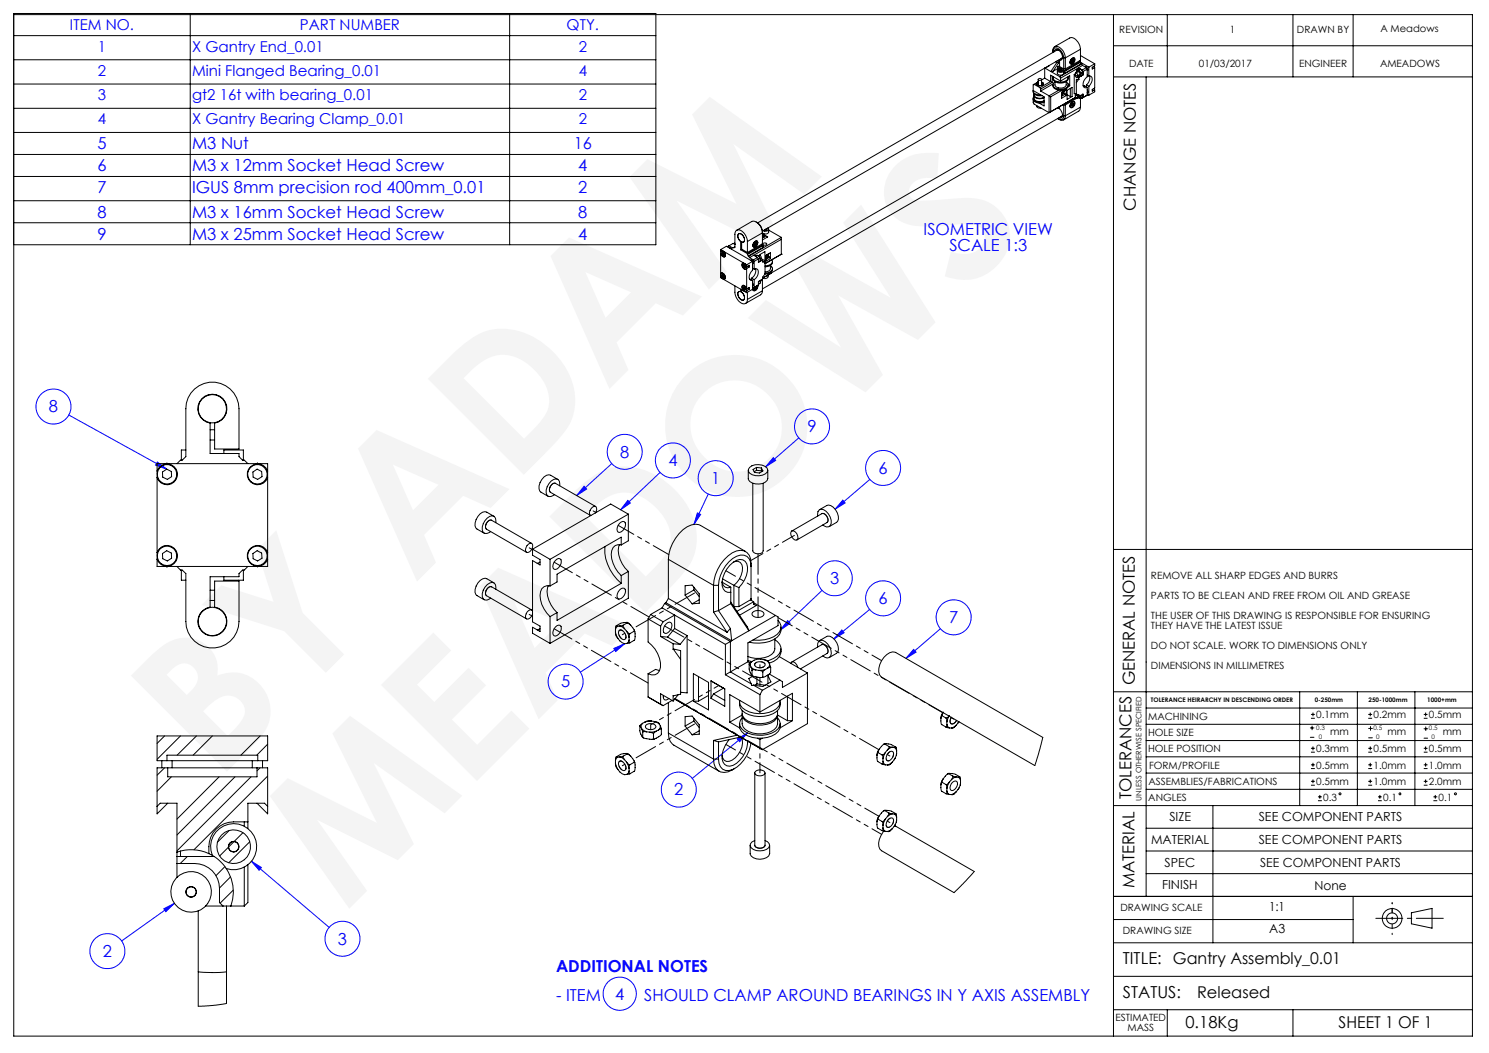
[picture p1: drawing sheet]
<svg xmlns="http://www.w3.org/2000/svg" width="420mm" height="297mm" viewBox="0 0 420 297" stroke-linecap="round" stroke-linejoin="round" font-family="sans-serif">
<defs><g id="words">
<g font-size="53.3" fill="#f4f4f4">
<text x="60.9" y="220.7" transform="rotate(-45 60.9 220.7)">BY ADAM</text>
<text x="97.5" y="257.3" transform="rotate(-45 97.5 257.3)">MEADOWS</text>
</g>
<g font-size="4.7" fill="#00f">
<text x="27.5" y="42.1">5</text>
<text x="54.2" y="42.1">M3 Nut</text>
<text x="161.8" y="42.1">16</text>
<text x="27.5" y="48.3">6</text>
<text x="54.2" y="48.3">M3 x 12mm Socket Head Screw</text>
<text x="163.1" y="48.3">4</text>
<text x="27.5" y="54.4">7</text>
<text x="54.2" y="54.4">IGUS 8mm precision rod 400mm_0.01</text>
<text x="163.1" y="54.4">2</text>
<text x="27.5" y="61.4">8</text>
<text x="54.2" y="61.4">M3 x 16mm Socket Head Screw</text>
<text x="163.1" y="61.4">8</text>
<text x="27.5" y="67.6">9</text>
<text x="54.2" y="67.6">M3 x 25mm Socket Head Screw</text>
<text x="163.1" y="67.6">4</text>
<text x="260.5" y="66.3">ISOMETRIC VIEW</text>
<text x="267.8" y="70.8">SCALE 1:3</text>
<text x="13.8" y="116.3">8</text>
<text x="227.8" y="121.9">9</text>
<text x="174.9" y="129.1">8</text>
<text x="188.5" y="131.5">4</text>
<text x="200.6" y="136.5">1</text>
<text x="247.8" y="133.6">6</text>
<text x="234.2" y="164.7">3</text>
<text x="247.8" y="170.4">6</text>
<text x="267.7" y="175.8">7</text>
<text x="158.3" y="193.9">5</text>
<text x="190.2" y="224.3">2</text>
<text x="29" y="269.9">2</text>
<text x="95.3" y="266.4">3</text>
<text x="156.9" y="274.2">ADDITIONAL NOTES</text>
<text x="156.9" y="282.3">- ITEM</text>
<text x="173.5" y="282.1">4</text>
<text x="181.7" y="282.3">SHOULD CLAMP AROUND BEARINGS IN Y AXIS ASSEMBLY</text>
</g>
<g font-size="4.7">
<text x="320.4" y="59.4" transform="rotate(-90 320.4 59.4)">CHANGE NOTES</text>
<text x="320.1" y="193.3" transform="rotate(-90 320.1 193.3)">GENERAL NOTES</text>
<text x="319.2" y="225.4" transform="rotate(-90 319.2 225.4)">TOLERANCES</text>
<text x="320" y="250.5" transform="rotate(-90 320 250.5)">MATERIAL</text>
<text x="316.7" y="271.8">TITLE: Gantry Assembly_0.01</text>
<text x="316.7" y="281.4">STATUS:</text>
<text x="334.4" y="290.1">0.18Kg</text>
</g>
<g font-size="4.6">
<text x="337.7" y="281.4">Released</text>
<text x="377.6" y="290.1">SHEET 1 OF 1</text>
</g>
<g font-size="4.2" fill="#00f">
<text x="19.7" y="8.4">ITEM NO.</text>
<text x="84.6" y="8.4">PART NUMBER</text>
<text x="159.8" y="8.4">QTY.</text>
<text x="27.6" y="14.6">1</text>
<text x="54.2" y="14.6">X Gantry End_0.01</text>
<text x="163.2" y="14.6">2</text>
<text x="27.6" y="21.4">2</text>
<text x="54.2" y="21.4">Mini Flanged Bearing_0.01</text>
<text x="163.2" y="21.4">4</text>
<text x="27.6" y="28.2">3</text>
<text x="54.2" y="28.2">gt2 16t with bearing_0.01</text>
<text x="163.2" y="28.2">2</text>
<text x="27.6" y="35.1">4</text>
<text x="54.2" y="35.1">X Gantry Bearing Clamp_0.01</text>
<text x="163.2" y="35.1">2</text>
</g>
<g font-size="3.5">
<text x="329.8" y="231.6">SIZE</text>
<text x="355.1" y="231.6">SEE COMPONENT PARTS</text>
<text x="324.7" y="237.9">MATERIAL</text>
<text x="355.1" y="237.9">SEE COMPONENT PARTS</text>
<text x="328.5" y="244.6">SPEC</text>
<text x="355.5" y="244.6">SEE COMPONENT PARTS</text>
<text x="327.8" y="250.8">FINISH</text>
<text x="370.8" y="251.1">None</text>
<text x="358" y="257.1">1:1</text>
<text x="358" y="263.2">A3</text>
</g>
<g font-size="2.8">
<text x="315.7" y="9.4">REVISION</text>
<text x="346.9" y="9.4">1</text>
<text x="365.8" y="9.4">DRAWN BY</text>
<text x="389.4" y="9.1">A Meadows</text>
<text x="318.5" y="18.8">DATE</text>
<text x="338.2" y="18.8">01/03/2017</text>
<text x="366.4" y="18.8">ENGINEER</text>
<text x="389.3" y="18.8">AMEADOWS</text>
<text x="324.7" y="163.4">REMOVE ALL SHARP EDGES AND BURRS</text>
<text x="324.7" y="169">PARTS TO BE CLEAN AND FREE FROM OIL AND GREASE</text>
<text x="324.7" y="174.6">THE USER OF THIS DRAWING IS RESPONSIBLE FOR ENSURING</text>
<text x="324.7" y="177.5">THEY HAVE THE LATEST ISSUE</text>
<text x="324.7" y="183.1">DO NOT SCALE. WORK TO DIMENSIONS ONLY</text>
<text x="324.7" y="188.8">DIMENSIONS IN MILLIMETRES</text>
<text x="323.9" y="203.1">MACHINING</text>
<text x="371.3" y="202.6">0.1mm</text>
<text x="387.4" y="202.6">0.2mm</text>
<text x="403.1" y="202.6">0.5mm</text>
<text x="323.8" y="207.6">HOLE SIZE</text>
<text x="375.2" y="207.4">mm</text>
<text x="391.3" y="207.4">mm</text>
<text x="407" y="207.4">mm</text>
<text x="323.8" y="212.1">HOLE POSITION</text>
<text x="371.3" y="212.1">0.3mm</text>
<text x="387.4" y="212.1">0.5mm</text>
<text x="403.1" y="212.1">0.5mm</text>
<text x="324" y="221.4">ASSEMBLIES/FABRICATIONS</text>
<text x="324.1" y="216.8">FORM/PROFILE</text>
<text x="371.3" y="216.8">0.5mm</text>
<text x="371.3" y="221.4">0.5mm</text>
<text x="387.4" y="216.8">1.0mm</text>
<text x="387.4" y="221.4">1.0mm</text>
<text x="403.1" y="216.8">1.0mm</text>
<text x="403.1" y="221.4">2.0mm</text>
<text x="323.9" y="225.8">ANGLES</text>
<text x="373.2" y="225.8">0.3</text>
<text x="390.2" y="225.8">0.1</text>
<text x="405.8" y="225.8">0.1</text>
<text x="316" y="257.1">DRAWING SCALE</text>
<text x="316.7" y="263.5">DRAWING SIZE</text>
<text x="314.7" y="288">ESTIMATED</text>
<text x="318" y="290.8">MASS</text>
</g>
<text font-size="2.1" x="322" y="225.9" transform="rotate(-90 322 225.9)">UNLESS OTHERWISE SPECIFIED</text>
<g font-size="1.8">
<text x="324.7" y="198.1">TOLERANCE HEIRARCHY IN DESCENDING ORDER</text>
<text x="370.9" y="198.1">0-250mm</text>
<text x="386.1" y="198.1">250-1000mm</text>
<text x="402.6" y="198.1">1000+mm</text>
<text x="371.3" y="205.9">0.3</text>
<text x="372" y="208.5">0</text>
<text x="387.4" y="205.9">0.5</text>
<text x="388.2" y="208.5">0</text>
<text x="403.1" y="205.9">0.5</text>
<text x="403.8" y="208.5">0</text>
</g>
</g></defs>
<g fill="none" stroke="#000" stroke-width=".28">
<path d="M3.8 16.9h181.2M3.8 10.1h181.2M3.9 4.1h411.4v288.1h-411.4l-.1-288.4h181.2v65.2h-181.2M53.7 3.8v65.2M143.8 3.8v65.2M314.1 4.1v288.1M314.1 12.9h101.2M329.2 4.1v17.6M364.7 4.1v17.6M381.7 4.1v17.6M3.8 23.7h181.2M3.8 30.5h181.2"/>
<path d="M3.8 37.4h181.2M314.1 21.7h101.2M323.3 21.7v231.1M3.8 43.6h181.2M3.8 49.8h181.2M3.8 56.6h181.2M3.8 62.8h181.2M314.1 155h101.2M314.1 195.1h101.2M323.3 199.7h92M366.6 195.1v32.1M382.9 195.1v32.1"/>
<path d="M399.1 195.1v32.1M323.3 218h92M323.3 213.5h92M323.3 208.9h92M323.3 204.3h92M369.6 205.3h1M369.6 208h1M369.8 202.6h1.1M369.8 201.5h1.1M369.8 212.2h1.1M369.8 211.1h1.1M369.8 216.8h1.1"/>
<path d="M369.8 215.7h1.1M370.1 204.8v1M370.3 201v1M370.3 210.5v1.1M370.3 215.2v1M370.3 219.8v1.1M385.9 202.6h1.1M385.9 201.5h1.1M385.9 212.2h1.1M385.9 211.1h1.1M385.9 216.8h1.1M385.9 215.7h1.1"/>
<path d="M386 205.5h1.1M386 208.1h1.1M386.5 201v1M386.5 210.5v1.1M386.5 215.2v1M386.5 219.8v1.1M386.6 204.9v1.1M401.6 202.6h1.1M401.6 201.5h1.1M401.6 212.2h1.1M401.6 211.1h1.1M401.6 216.8h1.1"/>
<path d="M401.6 215.7h1.1M401.7 205.6h1M401.7 208.2h1M402.1 201v1M402.1 210.5v1.1M402.1 215.2v1M402.1 219.8v1.1M402.2 205v1.1M314.1 227.2h101.2M323.3 222.6h92M323.3 233.6h92M342.1 227.2v38.7"/>
<path d="M369.8 221.5h1.1M369.8 220.4h1.1M371.8 225.8h1.1M371.8 224.8h1.1M372.3 224.2v1.1M385.9 221.5h1.1M385.9 220.4h1.1M388.7 225.8h1M388.7 224.8h1M389.2 224.2v1.1M401.6 221.5h1.1M401.6 220.4h1.1"/>
<path d="M404.3 225.8h1.1M404.3 224.8h1.1M404.8 224.2v1.1M314.1 252.8h101.2M314.1 259.4h67.6M323.3 240h92M323.3 246.4h92M381.7 252.8v13.1M398.1 257.5l5.8-1.3v5.6l-5.8-1.2zM314.1 265.9h101.2M314.1 275.4h101.2M314.1 284.8h101.2"/>
<path d="M329.2 284.8v7.4M364.7 284.8v7.4"/>
<circle cx="378" cy="223.9" r=".27"/>
<circle cx="394.9" cy="223.9" r=".28"/>
<circle cx="410.5" cy="223.9" r=".26"/>
<circle cx="392.7" cy="259" r="2.78"/>
<circle cx="392.7" cy="259" r="1.55"/>
</g>
<g fill="none" stroke="#00f" stroke-width=".28">
<path d="M19.4 117l27.6 15.3M44.4 130.3l2.6 2-3.1-1.1zM164.7 137.2l.8 .7-2.8 1.9zM172.5 130.8l-9.8 9M186.2 133.2l-11.2 10.6M199.8 139.3l-4 8.6M218.1 129.1l.7 .8-2.8 1.8zM225.3 123.5l-9.3 8.2M245.4 135.2l-9.9 8.4M177.1 141.1l.7 .8-2.8 1.9zM196.7 144.7l.9 .4-1.8 2.8zM237.7 141.1l.7 .7-2.9 1.8z"/>
<path d="M222.2 175l.7 .8-2.8 1.9zM231.9 166.5l-11.8 11.2M237.5 177.7l.6 .8-2.9 1.7zM245.3 171.9l-10.1 8.3M265.3 177.3l-9.7 8.4M173.1 182.9l3.1-1.3-2.5 2.2zM176.2 181.6l-12.5 8M257.7 183.2l.7 .7-2.8 1.8zM208 208.4l2.9-1.7-2.3 2.5zM210.9 206.7l-15.6 12.9M46.2 256.3l3-1.5-2.4 2.3zM49.2 254.8l-14.9 10.6"/>
<path d="M70.9 242.9l2.8 1.8-.6 .8zM70.9 242.9l22 18.7"/>
<circle cx="15.1" cy="114.7" r="4.9"/>
<circle cx="176.2" cy="127.4" r="4.9"/>
<circle cx="189.8" cy="129.9" r="4.9"/>
<circle cx="201.9" cy="134.9" r="4.9"/>
<circle cx="229" cy="120.3" r="4.9"/>
<circle cx="249.1" cy="132" r="4.9"/>
<circle cx="235.5" cy="163.1" r="4.9"/>
<circle cx="249.1" cy="168.8" r="4.9"/>
<circle cx="269" cy="174.1" r="4.9"/>
<circle cx="159.6" cy="192.2" r="4.9"/>
<circle cx="191.5" cy="222.7" r="4.9"/>
<circle cx="30.3" cy="268.3" r="4.9"/>
<circle cx="96.6" cy="264.8" r="4.9"/>
<circle cx="174.8" cy="280.3" r="4.7"/>
</g>
<path d="M392.7 259v-4.4M392.7 254.6v4.4M392.7 259v4.6" fill="none" stroke="#000" stroke-width=".28" stroke-dasharray="15.2 1.3 1.3 1.3" stroke-dashoffset="14.9"/>
<path d="M388.1 259h19" fill="none" stroke="#000" stroke-width=".28" stroke-dasharray="15.2 1.3 1.3 1.3" stroke-dashoffset="7.6"/>
<path d="M44.4 130.3l2.6 2-3.1-1.1zM70.9 242.9l2.8 1.8-.6 .8zM46.2 256.3l3-1.5-2.4 2.3zM164.7 137.2l.8 .7-2.8 1.9zM177.1 141.1l.7 .8-2.8 1.9zM218.1 129.1l.7 .8-2.8 1.8zM237.7 141.1l.7 .7-2.9 1.8zM196.7 144.7l.9 .4-1.8 2.8zM173.1 182.9l3.1-1.3-2.5 2.2zM237.5 177.7l.6 .8-2.9 1.7zM257.7 183.2l.7 .7-2.8 1.8zM222.2 175l.7 .8-2.8 1.9zM208 208.4l2.9-1.7-2.3 2.5z" fill="#00f"/>
<g fill="none" stroke="#000" stroke-width=".28">
<path d="M294.7 19.2v2.8M294.7 19.2h.1M294.8 19.2l1.6 1M295.8 18.6l-.1 .1M295.9 18.5l-1.1 .7M297 14.8a1.24 1.24 0 0 1 .5-1.6 1.24 1.24 0 0 1 1.6 .4l1 1.2 .4 1.5M297 14.6a.97 .97 0 0 1 .5-1.1 .97 .97 0 0 1 1.2 .3l.9 1.2 .4 1.3M297.3 14.6a.74 .74 0 0 1 .5-.7 .74 .74 0 0 1 .9 .3 2.07 2.07 0 0 1 .7 2.7l-.5 .1M297.5 13.2l4.2-2.5a2.25 2.25 0 0 1 2.7 1.7l.4 1.5M297.8 17.4l.3 .2M298.1 17.2v.4M298.1 17.6l-1.7 2.6"/>
<path d="M298.1 17.6l.5 .1M298.2 19.9v.8a1.06 1.06 0 0 0 1.9 0v-.8M298.2 14.1l-84.5 48.8M298.3 19.3l.3 .2M298.3 19.3l-1.3 .8M298.3 18.8v.5M298.3 18.8l1 .6M298.4 19.6l.9-.2 .7 .3a.91 .91 0 0 1-.8 .7 .91 .91 0 0 1-.9-.6zM298.6 17.7l-1.6 2.4M298.6 17v.7M298.6 14.1l-.7 .1M298.8 20h.1"/>
<path d="M298.8 19.7v.3M298.9 16.8v2l1.1 .6M298.9 18.5l-.6 .3M299.3 19.6l-.5 .1M299.3 19.6l.3 .2-.1 .3-.5 .1-.3-.2 .1-.3M299.3 19.9l-.5 .1M299.3 19.9l.2 .1M299.3 19.6v.3M299.5 16.4l-84.4 48.8M299.7 16l-.4 .6M300 16.3v3.1M300 16.3h.5"/>
<path d="M300 19.4h.5M300.1 19.8l.2 .1M300.3 19.9v.2M300.5 16.3v3.1M301.9 17.9l.1 .1M302.2 16.7l.7-.4a1.02 1.02 0 0 1 .1 1.2 1.02 1.02 0 0 1-1 .5l-.2-.7zM302.2 17.5h.1M302.3 16.5l.5-.2a.93 .93 0 0 1 .1 1.1 .93 .93 0 0 1-1 .5l-.1-.5zM302.5 17.1l-.3 .4M302.5 17.1l.3 .2M302.6 16.8l-.1 .3M302.8 17.3v-.4l-.3-.1-.3 .7"/>
<path d="M302.8 17.3l-.4 .3-.2-.1M302.8 16.3l.1 .1M303.7 19.8h.1l-.2 .3zM303.8 19.8h.2M304 19.8l.4 .3M304.2 19.2l-5 2.8M304.2 19.2v.3M304.2 19.2l.5 .3M304.3 19.8l.1 .3M304.3 19.8h-.3M304.4 17.2l.4 .1M304.7 19.5l.7 .8"/>
<path d="M304.7 19.5l-.6 .1M304.7 19.5l-.4 .3M304.8 17.6l2.3 1.3M304.8 15.7l4 2.3M304.8 17.6l-4.5 2.5M304.8 13.9l-4.3 2.4M304.8 13.9v3.1l-4.3 2.4M304.8 17.3v.3M304.8 17.6l.2 .4M304.8 17.3l-4.5 2.6M304.8 19.5l.5 .3M305 18l-4.5 2.6"/>
<path d="M305 18l.1 .1M305.1 18.1l-6.2 3.5M305.1 18.1l.2 .3M305.3 19.8l.2 .4M305.3 18.4l-1.1 .8M305.3 18.4l1.1 .7M306.1 18.9a.6 .6 0 0 1 .6 .3 .6 .6 0 0 1 0 .7M306.4 18.9h-.2M306.4 19.1l-1.1 .7M306.4 19.1l.3 .4M306.7 19.5v2.2a2.3 2.3 0 0 0-.9 2.9l.9 .1M306.7 19.5l-1.2 .7"/>
<path d="M306.9 19.7l-.2 .1M307.1 18.9v2.5M308.7 18.6l-.1 .6M308.8 18v.6l-.7 .4v.5l.7-.5v5.8l-.7 .4v.5l.7-.4v.6l-1.7 .9M308.8 18l-1.7 .9M291.4 25.5a1.64 1.64 0 0 0 2.2 1.3M291.4 25.7a1.58 1.58 0 0 0 2.2 1.3h.3M291.4 27.7a1.48 1.48 0 0 0 2 1.4l1.1-.2M291.4 28.1v.8l.3 .4 4.2 2.5M291.4 25.5l3.1 1.8v2.6l-1.4-.8M291.6 26.8a2.04 2.04 0 0 0 2.9 .6M291.6 26.9a1.49 1.49 0 0 0 .5 1.5 1.49 1.49 0 0 0 1.6 .2l.8-.2"/>
<path d="M291.6 27.2l-.1 .1a1.13 1.13 0 0 0 .3 1.2 1.13 1.13 0 0 0 1.1 .3l1.6-.2M291.6 26.5v.3M291.7 26.8a1.75 1.75 0 0 0 2.8 .8M291.7 23.8l-.3 .1v1.6M291.7 23.8l1.6 .9M292.4 29.8l.3 .5 1 .2M292.5 23.3l-.8 .5M292.6 23.2v.4M292.6 23.2l-.1 .1M292.7 23.2l.1-.1-.2 .1M292.8 23.5l-.4 .4M292.8 23.8v.2"/>
<path d="M292.8 24l.4 .2M292.8 22.4v1.6M292.9 22.3a.45 .45 0 0 1 .5-.2 .45 .45 0 0 1 .3 .4 .44 .44 0 0 1-.5 .2 .44 .44 0 0 1-.3-.4zM293.3 24.7l.2 .4M293.5 25.1v.6M293.5 25.7l2.4 1.3M293.8 23.8l-.1 .3M293.8 22.4v1.6M293.8 23.5l.3 .1M293.8 23.1l.6 .4-.3 .6-1 .1-.8-.4 .2-.5M294.1 23.6l.1 .2M294.1 23.6l.2 .1"/>
<path d="M294.7 22l1.6 1M294.7 22l-.9 .5M295.9 31.8l-78.3 45.2M295.9 27v4.8M295.9 27l.5 .3M296.3 23l-3 1.7M296.3 23l.5 .2M296.4 27.3v4.2l-.5 .3M296.4 20.2l2.5 1.4M296.8 23.2l-3.3 1.9M296.8 21.5v1.7M297 21.9a1.57 1.57 0 0 0 1.9 1.5 1.86 1.86 0 0 0 2.4-1.5"/>
<path d="M297 24a1.53 1.53 0 0 0 1.9 1.4 1.82 1.82 0 0 0 2.4-1.4M297 21.6a1.51 1.51 0 0 0 1.9 1.5 1.8 1.8 0 0 0 2.4-1.5M297 20.1l-.6 .1M297 23.7l-3.5 2M297.2 23.4l.4-.3v.9a1.86 1.86 0 0 0 3.1 0v-1a1.03 1.03 0 0 1 .6 1.2 1.03 1.03 0 0 1-.9 .8 2.57 2.57 0 0 1-3.4-1zM297.5 23v.1M298.3 30.4l.3 .1M298.4 30.4l.2 .1M298.6 30.2v.3M298.7 25.4l-2.8 1.6M298.9 30.1v.6a1.74 1.74 0 0 1 .4 2.6h-.6M298.9 30.3l-.3 .2"/>
<path d="M298.9 21.6l.3 .4M299.2 22.9l2.5-1.6v2.9M299.2 22v.9M299.2 22.9l-2.9-1.7v1.8M299.4 26.1l1.3-.8v1.6M299.4 26.1v1.6l1.3-.8M299.5 32.7l-84.4 48.8M299.6 26.5v.2M299.6 25.4l-3.2 1.9M299.7 26.5l-.3 .3M299.7 32.3l-.4 .6M299.8 25.9l.1 .1"/>
<path d="M299.9 26.4l-.5 .2M299.9 26v.4M299.9 29.5l.1 .1M299.9 25.8v.2M300 26.3l-.1 .1M300 26.3l.5 .3M300 32.7a.98 .98 0 0 1-.5 1 .98 .98 0 0 1-1.2-.3M300 29.6v3.1M300 32.7h.5M300 29.6h.5M300.1 20.3l.4 .3M300.2 25.7l-.2 .6"/>
<path d="M300.3 20.1l.2 .5M300.3 29.2h.2M300.5 32.7a1.11 1.11 0 0 1-.6 1.2 1.11 1.11 0 0 1-1.4-.4M300.5 29.1v.1M300.5 29.6v3.1M300.5 25.5l-1.1 .6M300.5 26.6l-1.1 .6M300.5 26.6l.2 .3M300.8 23v.1M301 25.5l1.4-.8v2.5l-1.4 .8zM301 26.7l.9 .5M301.3 23.7l.2 .1"/>
<path d="M301.5 23.8l-.2 .1M301.5 23.8l.2 .4M301.7 24.2l-.4 .3M301.9 30.2l.1 .1M301.9 27.2h.5M301.9 24.9v2.3M302.2 29l.7-.4a1.02 1.02 0 0 1 .1 1.2 1.02 1.02 0 0 1-1 .5l-.2-.7zM302.4 29.7h-.2M302.4 29.7l.2 .1M302.4 28.8l.5-.1a1.01 1.01 0 0 1 0 1.1 1.01 1.01 0 0 1-.9 .5l-.1-.7zM302.5 29.1l.1 .1M302.6 29.2l-.2 .5"/>
<path d="M302.6 29.2l.2 .1M302.8 28.6l.1 .1M302.8 29.3l-.1-.2-.5 .5 .1 .3 .3-.1M302.8 29.3l-.2 .5M303 21.1v5.4l.6-.1M303 21.1l.6 .8M303.3 20.9l-.3 .2M303.3 20.6a.43 .43 0 0 1 .6 .2 .43 .43 0 0 1-.2 .6l-.3-.2zM303.3 26.9a.45 .45 0 0 1 .6 .2 .45 .45 0 0 1-.2 .6l-.3-.4zM303.4 27.4l-7.5 4.4M303.5 27.5l-3 1.7M303.6 20.4v.1"/>
<path d="M303.6 26.7h.1M303.8 26.6l-.4 .2M303.8 27.7l-3.3 1.9M303.8 26.6l.5 .6M303.9 20.3a.54 .54 0 0 1 .6 .1 .54 .54 0 0 1 .1 .6M304.1 27.5l.6 .2M304.1 20.2l-.7 .4M304.1 21.3l.6 .2M304.3 22.3l-.7 .2v4.1l.7 .1M304.3 22.4l-.7 .9M304.3 22.4h.1M304.3 21.8v.6"/>
<path d="M304.3 26.7v.5M304.3 27.2l1.2-.7v1M304.3 26.7h.1M304.3 21.8l-.7 .1M304.4 21.4l-.8 .5M304.4 20.1l.3 .2M304.6 27.3l-.2 .1M304.6 21l-.2 .1M304.6 21l-.8 .4M304.6 27.3l-.8 .4M304.6 27.1v.2M304.7 20.3l.3 .2"/>
<path d="M304.7 20.3l.2 .6M304.8 30.2l-.4 1.1-4.4 2.5M304.8 27.7v2.5M304.8 30.2l-4.3 2.5M304.8 26.9l.1 .3M304.9 27.4l.1 .3M304.9 27.4l-.2 .3M304.9 21.1l.1 .3M304.9 21.1l-.2 .4M304.9 20.9v.2M304.9 27.2v.2M304.9 26.9v.3"/>
<path d="M305 27.7h-.3M305 20.5l-.1 .4M305 21.4l-.3 .1M305.1 27.6l.2 .1M305.4 20.3v.9M305.4 20.2v.2M305.4 20.3l-.4 .2M305.4 21.2l-.4 .2M305.4 21.2h.1M305.4 26.6v.7l-.4 .4M305.5 21.2l-1.2 .6M305.5 20.2v1"/>
<path d="M305.5 27.5l-.2 .2M305.5 24.1l.3 .2M305.6 24.4l.4-.2 .7 .5M306.5 24l.6 .3M306.5 24v.5M306.7 25.3l.2 .6-.2 .3M306.7 21.2l.4 .2M306.7 26.6l.4 .2M306.7 24.7v2.1M306.7 26.8l-1.2 .7M306.7 26.8l-1.4 .9M306.9 26l-.2 .1"/>
<path d="M307.1 21.4a.88 .88 0 0 1 .9 .4 .88 .88 0 0 1 0 1l-.9 1.5M307.1 24.3v2.5M307.3 21.4l-.1 1.4-.7 1.2M308.7 24.9l-.1 .5M203.3 77.3l.1-.2a1.02 1.02 0 0 1 1 .5 1.02 1.02 0 0 1-.1 1.2l-.7-.5-.3-.6M203.3 71a.92 .92 0 0 1 1 0 .92 .92 0 0 1 .3 1l-.2 .5h-.4l-.4-.4-.3-.6M203.3 70.4l7.3 4.3M203.3 70.4l1.6-.9 7.4 4.2M203.3 77.7v.6l7.3 4.2M203.3 70.4v.6M203.3 71.5v5.8M203.3 71.4v.1"/>
<path d="M203.3 77.7h.1M203.4 70.9a.9 .9 0 0 1 1 .4 .9 .9 0 0 1-.1 1.1l-.7-.4-.3-.6zM203.4 77.1a.92 .92 0 0 1 1 .5 .92 .92 0 0 1-.1 1.1l-.5-.2-.4-.5zM203.4 70.9l-.1 .1M203.4 77.2l-.1 .1M203.6 70.7l-.1 .1M203.6 77l-.1 .1M203.7 71.6l.3 .4M203.7 77.9l.3 .4M203.9 71.5l.3 .4M203.9 71.2v.3M203.9 77.5v.3"/>
<path d="M203.9 71.5l-.2 .1M203.9 77.8l.3 .3M203.9 77.8l-.2 .1M203.9 71.2l.4 .8h-.3M203.9 71.2l-.2 .1v.3M203.9 77.5h-.2v.4M203.9 77.5l.4 .7-.3 .1M204.2 71.9h.1M204.2 71.9l-.2 .1M204.2 78.1l-.2 .2M204.3 78.1h-.1M204.5 72.3l-.1 .1"/>
<path d="M204.5 78.6l-.1 .1M205.6 69.3l1.1 .7 .2-.2M205.6 69.3l-.2 .2v.2M205.7 69.9h.4l.3 .4M206 69.9l-.2 .1M207.2 68.9l.1 .1M207.3 68.6l-.4 .1M207.3 69.6l-.4 .2M207.3 68.9l-.5-.3-1.2 .7M207.8 64.9l4.3-2.4a2.91 2.91 0 0 1 3 3.2M208.2 66.1a1.25 1.25 0 0 1 1.8 1.2v.4a.64 .64 0 0 1-.5 .6 .64 .64 0 0 1-.7-.3l-.6-1zM208.5 65.9h-.1"/>
<path d="M208.9 68.1a1.38 1.38 0 0 1-.4-2.2 1.66 1.66 0 0 1 1.2 2.4h-.5M208.9 68.1h.1M208.9 68.1v2.3M208.9 70.4l1.9 1.1M209.2 70.3l1.6 .9M209.2 68.3v2M209.2 70.3l-.3 .1M209.2 68.3h.1M209.4 74.4a.92 .92 0 0 1 1 .4 .92 .92 0 0 1-.1 1.1l-.5-.2-.4-.5zM209.6 74.2l-.1 .1M209.7 75.1l.3 .4M209.9 68.2l-.2 .1"/>
<path d="M209.9 75l.3 .3M209.9 74.7v.3M209.9 75l-.2 .1M209.9 74.7l.4 .3v.4l-.3 .1M209.9 74.7h-.2v.4M210.2 75.3l-.2 .2M210.3 75.3h-.1M210.6 75.2l-.3-.6a.61 .61 0 0 0-.9-.3 .61 .61 0 0 0 0 1l.7 .6 .5-.2v5.8M210.6 75.2l.7-.4v.5l-.9 .6M210.6 74.7v.5M210.8 68.1a3.6 3.6 0 0 0-2.5-3.3 1.04 1.04 0 0 0-1 1.3v3.6l-.4 .1M210.8 68.1v3.1"/>
<path d="M210.8 71.5v.3M210.8 71.8l.3 .4M211.1 72.2l.1 .1M211.2 72.3l.2 .4M211.3 74.9l-.1 .5M211.4 78.7l.9 .4M211.4 72.7l1.1 .6M211.7 73.4a.58 .58 0 0 1 .7 .3 .58 .58 0 0 1-.1 .7M211.9 73.3l-.1 .1M212 78.5l.7 .4M212 78.5v.4M212.3 73.7v2.5a2 2 0 0 0-.6 2.9h.6"/>
<path d="M212.3 79.8l.2 .6-.2 .3M212.3 73.7l-1.7 1M212.3 79.1v2.5l-1.7 .9M212.3 75.6l.4 .3M212.4 69.5l.2 .1M212.5 74.2l-.2 .1M212.5 73.3l.2 .4M212.6 72l1.1 .6M212.7 68.3l.7-.4a1.07 1.07 0 0 1 .2 1.2 1.07 1.07 0 0 1-1.1 .6l-.1-.8zM212.7 75.9a.8 .8 0 0 1 1 .1 .8 .8 0 0 1 .2 .9l-.5 1.3-.7 .7M212.7 73.7v2.2M212.7 78.9v2.2"/>
<path d="M212.8 68.2l.5-.2a.93 .93 0 0 1 .3 1 .93 .93 0 0 1-.9 .6l-.3-.5zM212.9 69h-.2M212.9 69l.2 .1M213.1 68.4v.1M213.1 75.8l.1 .7-.3 .9-.9 1.1M213.1 68.5l-.2 .5M213.1 68.5l.3 .2M213.3 62.6a3.2 3.2 0 0 1 1.8 2.8v3.4l-4.3 2.4M213.3 72.3v.1M213.3 72.3h-.2M213.3 67.9l.2 .1M213.4 68.7l-.1-.3-.4 .1-.2 .5 .1 .2 .3-.1"/>
<path d="M213.4 68.7l-.3 .4M213.7 72.6l-1.2 .7M213.7 72.6l.2 .4M213.7 72.1l.6 .7M213.7 72.1h-.6M213.7 72.1l-.4 .2M214 73.1h.1M213.9 73.9h.1M213.9 72.2a.52 .52 0 0 1 .7 .1 .52 .52 0 0 1 .1 .6M213.9 73l-1.2 .7M213.9 73v1l1.2-.7M214.3 72.8l.1 .8-.4 .3"/>
<path d="M214.3 72.1v-.3l1.5-.8v2.6M214.3 72.7l.1 .2M214.3 72.8l-.3 .3M214.4 79.1v.8l-.4 .3M214.7 72.9l-.3 .2M214.7 72.9l1.1 .7M214.7 78.9l-.3 .4M215 68.8l.1 .6M215.1 69.1l.2 .1v.5M215.1 65.7l-4.3 2.4M215.1 66.7l.4 .1M215.1 69.4l-4.3 2.4"/>
<path d="M215.1 69.4l.2 .3M215.1 69.1l-4.3 2.4M215.1 66l1.4 .8M215.1 66.3l.3 .1M215.1 78.9l-.4 .2M215.1 73.3v.5l.7 .2v3.3M215.1 78.5l2.5-1.5zM215.1 78.7l-1.2 .7v1M215.1 73.3l-.7 .1M215.3 68.6l.4-.1 .6 .2a.53 .53 0 0 1-.6 .5 .53 .53 0 0 1-.5-.5zM215.3 78.3l-.2 .3M215.3 69.7l-4.2 2.5"/>
<path d="M215.4 66.4l1.1 .4M215.4 66.4l.1 .4M215.5 66.8l-.4 .3M215.8 73.6l-.5 .3M215.8 77.3l-.7 .9v3.8M216 72.1l.2-.1v.7M216 72.1l1.3-.8v1.7M216 72.4h.1M216 64.7h-.1M216 64.7l.3 .1M216 64.6v.1M216 72.1v1.6l1.3-.7"/>
<path d="M216.1 72.4h.4M216.2 64.5l.2 .1-.1 .3h-.7M216.2 72l.9 .5M216.5 72.8l-.5 .2M216.5 72.4v.4M216.5 72.1l-.4 .3M216.5 72.1v.3M216.5 64.3l.3 .4-.2 .3-.6 .2-.7-.2M216.5 66.8l-1.4 .9M216.6 71.7v.2M216.6 77.6l-.2 .8-1.2 .1M216.6 71.9l-.1 .2"/>
<path d="M216.7 71.7v.1M216.7 71.8l-.1 .1M216.7 71.8l-.2 1M216.8 64.7v.8a1.13 1.13 0 0 1-1.7 .2M216.8 64.9l3.6 2.1M217.1 71.5l-1.1 .6M217.1 72.5l-1.1 .7M217.1 72.5l.2 .5M217.3 74.9l-.2 1.3-1.3 .5M217.3 74.9a1.02 1.02 0 0 1 .5 1.2 1.02 1.02 0 0 1-1 .8l-1 .1M217.6 76.7v.3M217.7 73.3a1.05 1.05 0 0 1-.9 1.5l-1 .2"/>
<path d="M217.9 73.7a1.64 1.64 0 0 1-2.1 1.5M217.9 75.8a1.65 1.65 0 0 1-2.1 1.5M220.4 71.7h.1M220.4 67.5l-9 5.2M220.4 67l-9.2 5.3M220.4 67v4.7M220.4 71.7l-4.6 2.7M207.3 80.6a5 5 0 0 0 1 4.2l.4 .4a1.16 1.16 0 0 0 1.3 .5 1.16 1.16 0 0 0 .8-1.2M208.3 82.3a1.48 1.48 0 0 1 1.4 .7 1.48 1.48 0 0 1 0 1.6 1.58 1.58 0 0 1-1.4-2.3zM208.5 82.2l-.1 .1M208.9 81.6v.6M209.2 81.7v.7a1.38 1.38 0 0 1 .4 2.3 1.66 1.66 0 0 1-1.2-2.5h.5"/>
<path d="M209.2 82.1l-.3 .1M209.4 80.6a.89 .89 0 0 1 1 .5 .89 .89 0 0 1-.1 1.1l-.7-.5-.3-.6zM209.6 80.5h-.1M209.7 81.4l.3 .3M209.9 84.5l-.2 .1M209.9 80.9v.3M209.9 81.2l.3 .4M209.9 81.2l-.2 .2M209.9 80.9l.4 .4v.4h-.3M209.9 80.9l-.2 .1v.4M210.2 81.6h.1M210.2 81.6l-.2 .1"/>
<path d="M210.6 81.5l-.3-.6-.7-.4a1 1 0 0 0-.2 1.1 1 1 0 0 0 1.1 .6l.1-.2M210.6 81.5l.7-.4v.5l-.7 .4M210.6 82l-.2 .1M210.6 82v.5M210.8 82.4v2.1M211.3 81.1l-.1 .6M212.3 81.1l.2 .1M212.4 81.8l.2 .1M212.5 80.4l-.2 .2M212.7 81.4h.1M212.7 81.1l-.2 .1M212.8 81l-.1 .5"/>
<path d="M213 81.1l-.3 .3M213 81.1l.3 .1M213.1 80.9l-.1 .2M213.3 80.8v.4M213.3 81.2l-.3 .4-.3-.1M213.7 80.5l-1.2 .7M213.7 80.5a1.13 1.13 0 0 1-1.2 1.5l-.1-.8 .1 .7a1.13 1.13 0 0 0 1.1-1.4M213.9 80.2h.1M213.9 80.4l-1.2 .7M213.9 80.4l-.2 .1M214 80.2h-.1M215.1 82l-.2 .8-.3 .3-4.3 2.5"/>
<path d="M215.1 82l-4.3 2.5M44.3 132.9a2.96 2.96 0 0 1 4.6-1.5 2.96 2.96 0 0 1 0 4.8 2.96 2.96 0 0 1-4.6-1.5M44.3 130.8h31.2v29h-31.2zM45.8 133.1l1.2-.8 1.3 .7 .1 1.4-1.2 .8-1.3-.6zM46.8 130.8l.3-.2 .2 .2M49.9 130.8l1-1h.5l1-1v-13.5a7.5 7.5 0 0 1 7.5-7.5 7.5 7.5 0 0 1 7.5 7.5v11.3h-6.9v-7.3a4.1 4.1 0 0 0 2.8-6.2 4.1 4.1 0 0 0-6.8 0 4.1 4.1 0 0 0 2.8 6.2v8.6h8.1v.9l1 1h.5l1 1M52.4 126.9h-1.2v2.9M59.3 121.2h1.2M59.3 124.1h1.2M63.1 127.9v-1h5.6v2.9M71.3 133.1l1.2-.8 1.3 .7 .1 1.4-1.2 .8-1.3-.6zM72.4 130.8l.2-.2 .2 .2"/>
<path d="M75.5 132.9a2.96 2.96 0 0 0-4.6-1.5 2.96 2.96 0 0 0 0 4.8 2.96 2.96 0 0 0 4.6-1.5M157.3 135.2l-2-1.1a3 3 0 0 0-3.3 3l.3 1.4 2.3 1.5M157.9 137a1.33 1.33 0 0 0-.3-1.4 1.33 1.33 0 0 0-1.4-.4 3.7 3.7 0 0 0-1.9 4.5 1.5 1.5 0 0 0 2.1-.2M211.1 132.6v2.4a1.94 1.94 0 0 0 2 1.5 2.9 2.9 0 0 0 3.5-1.5v-2.4M211.5 131.8a3.9 3.9 0 0 1 4.9 .2l.2 .6a2.3 2.3 0 0 1-2.5 1.6 3 3 0 0 1-3-1.2v-.6zM212.3 136.3v19.1a1.68 1.68 0 0 0 3 0v-19.1M213.4 131.8l-1 .6 .4 .8 1.4 .2 1-.6-.4-.8M213.4 131.8l1.4 .2M213.4 132.6l-.7 .5M213.4 132.6l1.4 .2M213.4 131.8v.8M214.8 132.8l.1 .2"/>
<path d="M214.8 132v.8M44.3 155.9a2.96 2.96 0 0 1 4.6-1.5 2.96 2.96 0 0 1 0 4.8 2.96 2.96 0 0 1-4.6-1.5M45.8 156.1l1.2-.8 1.3 .7 .1 1.4-1.2 .8-1.3-.6zM46.8 159.8l.3 .1 .2-.1M49.9 159.8l1 1h.5l1 1v13.5a7.5 7.5 0 0 0 7.5 7.5 7.5 7.5 0 0 0 7.5-7.5v-11.4h-6.9v7.3a4.1 4.1 0 0 1 2.8 6.3 4.1 4.1 0 0 1-6.8 0 4.1 4.1 0 0 1 2.8-6.3v-8.5h8.1v-.9l1-1h.5l1-1M71.3 156.1l1.2-.8 1.3 .7 .1 1.4-1.2 .8-1.3-.6zM72.8 159.8l-.2 .1M75.5 155.9a2.96 2.96 0 0 0-4.6-1.5 2.96 2.96 0 0 0 0 4.8 2.96 2.96 0 0 0 4.6-1.5M139.3 145.6l-2-1.1a3 3 0 0 0-3.3 3v.8l.2 .6 2.4 1.5M139.8 147.4a1.33 1.33 0 0 0-.2-1.4 1.33 1.33 0 0 0-1.4-.4 3.7 3.7 0 0 0-1.9 4.5 1.5 1.5 0 0 0 2.1-.2M149 153.5l.8-.3a1.55 1.55 0 0 1-.8 2.6l-.6-.1a1.68 1.68 0 0 1 .6-2.2zM150 153.3l-11.3-6.5a1.65 1.65 0 0 0-1.5 2.5l11.3 6.5"/>
<path d="M150.2 154.9v1.7l2.1 1.2v1.5l-2.1-1.2v17.3l2.1 1.2v1.5l-2.1-1.2v1.7l5 2.9M150.2 154.9l5 2.9M152.3 158.5l-.8 .4M155.2 157.8v7.5M156.7 158.1l.9-.6 .4 .1a1.96 1.96 0 0 1-1.7 2.9 1.68 1.68 0 0 1 .4-2.4zM167.9 144.7a1.29 1.29 0 0 0 0-1.9 1.68 1.68 0 0 0-1.2 2.6M168 142.9l-11.3-6.6a1.65 1.65 0 0 0-1.4 2.5l11.2 6.6M170.7 154.2a12.3 12.3 0 0 0 4.5 10.3M174.7 153.6a7.1 7.1 0 0 0 2.5 7.6M174.8 147.6l.9-.5h.4a1.98 1.98 0 0 1-1.7 3 1.71 1.71 0 0 1 .4-2.5zM175.2 153.7a2.25 2.25 0 0 0-2.8 2.7 8.9 8.9 0 0 0 2.8 5.9M175.2 153.7v-2.2l-18.1 10.5v2.1l-1.9 1.2"/>
<path d="M177.2 145v7.5l-2 1.2M177.2 145l-22 12.8M177.2 145l-4.9-2.8-22.1 12.7M188.5 157.8l12.8 7.3M188.5 157.8v11M206.9 158.5a1.66 1.66 0 0 1 1.8 0 1.66 1.66 0 0 1 .7 1.6 6.4 6.4 0 0 1-2.4 5M210.3 155.5l-12.7-7.3a3.6 3.6 0 0 0-3.8 .4 11.8 11.8 0 0 0-5.3 9.2M211.8 159.8a2.7 2.7 0 0 0-1-2.8 2.7 2.7 0 0 0-3-.1 9.8 9.8 0 0 0-5.1 8.2M223.3 149.8a1.66 1.66 0 0 1 1.5 2.5 1.66 1.66 0 0 1-1.5-2.5zM223.3 149.8l8.5-4.9a1.67 1.67 0 0 1 1.5 2.5l-8.5 4.9M230.6 145.6a1.44 1.44 0 0 1 1-2 3.6 3.6 0 0 1 2.6 4.6 1.42 1.42 0 0 1-2.1-.1M231.2 143.8l2-1.2a2.11 2.11 0 0 1 2.5 1.2 2.78 2.78 0 0 1 .2 3.6l-2 1.1"/>
<path d="M51.2 160.8v2.9h1.2M59.3 166.5h1.2M59.3 169.4h1.2M68.7 160.8v2.9h-5.6v-1M139.3 164.4l-2-1.2a2.2 2.2 0 0 0-2.5 1.2 2.78 2.78 0 0 0-.3 3.6l2.1 1.2M139.8 166.2a1.3 1.3 0 0 0-.2-1.5 1.3 1.3 0 0 0-1.4-.3 3.6 3.6 0 0 0-1.9 4.5 1.42 1.42 0 0 0 2.1-.2M150 172l-11.3-6.5a1.65 1.65 0 0 0-1.5 2.5l11.3 6.6M150.2 172.3l-.1-.1a1.48 1.48 0 0 0-1.9 1.5l.2 .8a1.45 1.45 0 0 0 1.8-1.3M152.3 177.3l-.8 .4M154.7 165.2a7.2 7.2 0 0 0 2.4 7.6M155.2 165.3a2.29 2.29 0 0 0-2.9 2.7 8.4 8.4 0 0 0 2.9 5.9M155.2 173.9v7.6"/>
<path d="M156.7 176.8l.4-.3 .9-.1a1.94 1.94 0 0 1-1.7 2.9 1.68 1.68 0 0 1 .4-2.5zM157.1 172.8l-1.9 1.1M173.6 178.3l.7 1.8M173.6 178.3a2.12 2.12 0 0 0 .7 1.8M173.6 177.5v.8M173.8 176.5l.5 .1M173.8 176.5l-.2 1M174.3 176.6l-.5 .3-.2 .6M174.6 177.9a1.41 1.41 0 0 1 1.9 1.4l.1 .5-.5 .6a1.89 1.89 0 0 1-1.5-2.5zM174.8 166.4l.4-.4 .9-.1a1.96 1.96 0 0 1-1.7 3 1.68 1.68 0 0 1 .4-2.5zM174.8 176.6l1.4 .7M174.8 176.6h-.5"/>
<path d="M175.2 162.3v2.2M175.2 164.5l-18.1 10.5v-2.2M175.8 176.4v.3l.4 .6M175.8 176.4l-1 .2M176.2 177.3l.5 .7M176.5 175.6l-1.5 .2-1.2 .7M176.5 175.6h.5M176.5 175.6l1.4 .8M176.7 178l1 .7M176.7 178l.7 1.8M177 175.6l.3 .2 .6 .6M177 175.6l-1.2 .8"/>
<path d="M177.2 161.2v7.5l-22 12.8M177.2 161.2l-2 1.1M177.4 179.8v.7M177.7 178.7l-.3 1.1M177.9 176.4l1 1.3v.3M178.9 178l.2 .6-.1 1.8-1.3 .9M178.9 177.7l.2 .5M178.9 178l-1.2 .7M182.8 174.6v6.5a7.9 7.9 0 0 1 3.2 8.1 2.17 2.17 0 0 1-3.2 .8M182.8 174.6l3.5 2M183.5 173.3l3.5 2.1M183.5 173.3l-.7 1.3"/>
<path d="M186.3 176.6v2.9M186.3 179.5l3.6 2.1M186.3 179.5l2 .2M186.8 171.4l17.8 10.3M186.8 171.4l-3.3 1.9M187 175.4l3.3-1.9v3.8M187 175.4l-.7 1.2M187.5 170.2l18.5 10.7M187.5 170.2l-.7 1.2M187.8 170l18.6 10.7M187.8 170l-.3 .2M187.9 176l.9-.5 .4 .1a1.99 1.99 0 0 1-1.8 3 1.73 1.73 0 0 1 .5-2.6z"/>
<path d="M188.3 179.7l3.5 2M188.5 168.8l16.6 9.5M188.5 168.8l-.7 1.2M190.3 177.3l3.5 2M190.3 177.3l-2 2.4M193.3 167.8v-2.6l1.9-.2 2 2.5v2.6l-2 .2M193.3 167.8l1.9 2.5M193.8 179.3v16.1l-1.8-.1M193.8 179.3l-2 2.4M195.7 166.4l1.5 1.9M195.7 165.6v.8M195.7 166.4l-2.4 1.4"/>
<path d="M197.2 169.2l-2 1.1M201.3 165.1a11.1 11.1 0 0 1 6.5-9.7 3.1 3.1 0 0 1 4 3.6v10.1l-3.4 2M201.3 165.1h1.4M201.3 165.1v7.5M201.3 172.6l3.8 5.7M202.7 165.1v7.1M202.7 172.2l-1.4 .4M202.7 172.2l3.3 5.1M203.7 164.1a1.67 1.67 0 0 0 2.4 1.5M203.7 164.2l2.4 1.4M203.8 163.3l3.2 1.8M206 177.3l.4 3.4"/>
<path d="M206 177.3l-.9 1M206.1 165.6v4.6M206.1 170.2l-3.4 2M206.1 170.2l5.1 7.7M206.1 169.8l4.7 7 .4 1.1M206.9 171.1h.1M207 165.1l1.4 .6M207 165.1v6M207 171.1h1.4M208.4 165.7a7 7 0 0 0 2.2-6.7 2.01 2.01 0 0 0-2.8-1 7.7 7.7 0 0 0-4.1 7.2 2 2 0 0 0 2.4 1.9M208.4 165.7v5.4M211.2 177.9l-4.8 2.8"/>
<path d="M211.7 169.2l.9 .5M211.8 168.8h.1M211.9 168.8l-.1 .1M211.9 168.8v.5M212.2 172.8a2.13 2.13 0 0 1 3.3 .4 1.98 1.98 0 0 1-3.4 0zM212.6 169.7v.7l.7 .4-4.7 2.7M212.6 170l6.2 3.6M212.6 169.7l-4.7 2.7M218.8 173.6l-7.6 4.3M218.8 173.6l.7 .4v2.5l-8.5 4.8v5.4M219.5 175a2.74 2.74 0 0 1-1.3 4.6 10.1 10.1 0 0 1-5.8 .9M220.3 176.8a3.3 3.3 0 0 1-2.1 3.6 10.4 10.4 0 0 1-6.9 .7"/>
<path d="M174.3 180.1a2.48 2.48 0 0 0 2.4 1.4M177.4 180.5l.1 .6 .2 .2M177.4 180.5l-.2 .6-.5 .4M177.7 181.3l-1 .2M182.8 196.6l4.2 2.4M182.8 190v6.6M182.8 196.6l.7 .4M186.1 189.2l-1.2-.4-2.1 1.2M187.1 196.1a.91 .91 0 0 0 .8 1.3l.8-.4M188.5 198.2v8.6M189.6 197.6l-2.6 1.4M189.9 181.6v1.5"/>
<path d="M189.9 197.7l-3.6-2v2.9l.7 .4M189.9 183.1l.1 .1M189.9 181.6l1.9 .1M190 183.1l2 .4v12.3l-2.1 .4v1.5M190 183.2l2 2.8M190 183.1v.1M190 183.1h-.1M190.3 197.2l24.8 14.3M191.3 195.9l-1.4 1.8M195.6 190l4.2 2.5v7.7l-4.2-2.4zM195.6 197.8h1.4M197 190.8v7"/>
<path d="M199.8 196.1l-2.8 1.7M200.6 192v5M200.6 192l3.8 2.3M201.3 195.7l-.7 1.3M201.3 195.7l3.1 1.9M204.1 194.1l-2.8 1.6M204.4 194.3v4.9l-3.8-2.2M204.6 190.3l9.7 5.6M204.6 181.7v8.6M206 189.5l-1.4 .8M206 189.5l5.9 3.4M206 180.9l-1.4 .8"/>
<path d="M206 180.9v8.6M206.4 180.7l-.4 .2M208.6 198a3.2 3.2 0 0 0 2.7 3.6 8 8 0 0 0 8.4-1.6l.3-.9 .1-1.1M208.7 197.6a2.47 2.47 0 0 0 1.6 2.7 8 8 0 0 0 9.4-1.2l.3-.8v-.7M211 186.3l1.1 .3M211 186.7l-5 2.8M211 186.7l.5 .3M211.3 187.3l.1 1.8 .7 1.3M211.3 187.3l.3 .3M211.6 187.6l.2 .6M211.8 188.2l1.4 .7M211.8 188.2l.3 .9"/>
<path d="M211.9 192.9l.2 .5 .4-.2M212.1 190.5l.3 .2-1.2 .7 .7 1.5M212.1 186.6l-.4 .5-.1 .5M212.1 186.6l-.8 .7M212.1 190.4l.1 .2a4.9 4.9 0 0 0 2.9 .4l.1-.1M212.1 189.1v1.3M212.5 193.2l2.6 1.5M213 187.1a2.04 2.04 0 0 1 2.8 .2 1.48 1.48 0 0 1-2.2 .9l-.7-.5zM213.2 188.9h-.8l-.3 .2M213.2 188.9l.9 .2M213.5 192.9l2.3 .4M213.5 192.9l-.7 .4"/>
<path d="M213.5 191v1.9M214.1 189.1l1.1 .4M214.3 195.9v4.9M215.1 194.7l-.8 1.2M215.2 189.5v1.4M215.5 186.1l1.1 .3 .3 .4M215.5 186.1a3.9 3.9 0 0 0-3.4 .5M215.5 186.1l1.4 .7M215.9 188.8l-1.8 .3M215.9 188.8l-.7 .7M216.4 190.5h.2M216.6 188.4l-.7 .4"/>
<path d="M216.6 190.5l.9 1.8-2.3 1.3-2.7-.4M216.6 190.5v2.3M216.9 186.8l.2 .6M217 190.1l3 1.7M217.1 187.4l-.1 .5-.4 .5M217.1 187.4l.3 .9M217.4 188.3v1.3l-.2 .4-1.5 .9h-.5M217.4 188.3l-.8 .1M218.5 180.2v2.8a2.44 2.44 0 0 1-1.8 2.1 7.6 7.6 0 0 1-5.7 .1M218.5 180.4a2.79 2.79 0 0 1 1.8 2.8 2.79 2.79 0 0 1-2.1 2.5l-1.7 .7M219.8 185.2l8 4.6M220 191.8l-4.9 2.9"/>
<path d="M220.3 183a3.7 3.7 0 0 1-3.3 4v.1M222.1 196.4v6.9M223.1 187.1l.1-.3a1.5 1.5 0 0 1 1.8 1.4M223.3 186.7l8.5-4.9a1.67 1.67 0 0 1 1.5 2.5l-7.5 4.4M227.8 189.8l-7.1 4.1v-1.6l-.7-.5M227.8 189.8v14.3l-12.7 7.4M230.6 182.5a1.38 1.38 0 0 1 1.5-1.9 3.8 3.8 0 0 1 2.2 4.4 1.32 1.32 0 0 1-2.2 0M231.2 180.7l2-1.2a2.95 2.95 0 0 1 3.2 2.7v1.6l-.5 .5-2 1.2M249.3 185.4a2.97 2.97 0 0 1 3.4-1.4l41.4 24-2.2 7.9-43.2-24.9a2.3 2.3 0 0 1-.8-2.5l.3-1.1zM44.3 207.6h31.2v7h-31.2zM45.6 214.6v2M46.4 207.6l-2.1 2.1"/>
<path d="M46.4 216.6l-2.1 2M47.1 214.6v-1.6h25.6v1.6M47.3 216.6v2.5h25.2v-2.5M48.3 219.1l-4 4.1M48.5 214.6v2M50.9 207.6l-6.6 6.6M55.4 207.6l-5.4 5.4M59.9 207.6l-5.4 5.4M61.8 219.1l-11.9 11.9M66.3 219.1l-16.4 16.4M70.8 219.1l-20.9 20.9M71.2 214.6v2"/>
<path d="M73.3 216.6l-.8 .8M73.4 207.6l-5.5 5.4M74 214.6v2M75.5 209.9l-3.1 3.1M75.5 214.4l-.1 .2M75.5 218.9l-20.8 20.8M173.6 215.3l.7 1.7M173.6 215.3l.2 1.1 .5 .6M173.6 214.5v.8M173.8 213.5h.5M173.8 213.5l-.2 1M174.3 213.5l-.5 .4-.2 .6"/>
<path d="M174.3 217a2.37 2.37 0 0 0 2.4 1.4M174.6 214.9l.3-.2a1.88 1.88 0 0 1 1.5 2.4l-.3 .2a1.88 1.88 0 0 1-1.5-2.4zM174.8 213.5l1.4 .8M174.8 213.5h-.5M175.8 213.3v.3l.4 .7M175.8 213.3l-1 .2M176.2 214.3l.5 .7M176.5 212.5l-1.3 .2-1.4 .8M176.5 212.5l.5 .1M176.5 212.5l1.4 .8M176.7 215l1 .7M176.7 215l.7 1.7"/>
<path d="M177 212.6l.9 .7M177 212.6l-1.2 .7M177.4 217.5l.1 .6 .2 .1M177.4 217.5l-.2 .6-.5 .3M177.4 216.7v.8M177.7 215.7l-.3 1M177.7 218.2l-1 .2M177.9 213.3l1 1.3v.4M178.9 215h.1l.1 .5-.1 1.9-1.3 .8M178.9 214.6l.2 .6M178.9 215l-1.2 .7M180.5 204.8l.1 1.7 .7 1.4"/>
<path d="M180.5 204.8l.3 .3M180.8 205.1l.2 .5M181 205.6l1.4 .8M181 205.6l.3 .9M181.3 208l.3 .1M181.3 204l-.5 1.1M181.3 204l-.8 .8M181.3 207.9l.3 .3 1.7 .3 .7 .1 .3-.3M181.3 206.5v1.4M181.9 203.7l-.6 .3M182.1 204.6a1.87 1.87 0 0 1 2.9 .4 1.75 1.75 0 0 1-3 0zM182.4 206.4l-.8-.1-.3 .2"/>
<path d="M182.4 206.4l.9 .1M183.1 203.3l-1.2 .4M183.1 203.3l.7 .1M183.3 206.5l1 .5M183.8 203.4l-1.9 .3M183.8 203.4l.9 .1M184.3 207v1.3M184.6 208.5h-.7M184.7 203.5l1.3 .8M184.7 203.5l1.1 .4 .2 .4M185.1 206.2l-.8 .8M185.1 206.2l-1.8 .3"/>
<path d="M185.8 205.9l-.7 .3M186 204.3l.3 .5M186.3 204.8l-.1 .5-.4 .6M186.3 204.8l.2 .9M186.5 205.7v1.6l-1.4 .9-.6 .3-.2-.2M186.5 205.7l-.2-.1-.5 .3M188.5 206.8a3.6 3.6 0 0 0 1.6 3.4l12.7 7.3M188.5 206.8l12.8 7.3M193.3 204.8v-2.7l1.9-.1 2 2.4v2.7l-2 .2M193.3 204.8l1.9 2.5M195.7 202.6v.8M195.7 203.4l1.5 1.8"/>
<path d="M195.7 203.4l-2.4 1.4M197.2 206.1l-2 1.2M201.3 214.1a3.2 3.2 0 0 0 1.5 3.4 3.2 3.2 0 0 0 3.8-.3l.7-.5M201.3 208.8v5.3M201.3 208.8l1.4 .5M201.3 214.1h1.4M202.7 209.3v4.8M205.7 208.6a7 7 0 0 0-1.8 6.3 2.01 2.01 0 0 0 2.9 1 7.7 7.7 0 0 0 4.1-6.9M205.8 203.7l2.8 1.6M208 207.4l-6.7 1.4M208.6 204.1a3 3 0 0 0 2.4 3.5 8.2 8.2 0 0 0 8.5-1.3l.5-.7 .1-1.5M208.9 207.9l-6.2 1.4"/>
<path d="M209.2 208a5.7 5.7 0 0 1-3.5 6.7 1.63 1.63 0 0 1-2-1.6M209.3 200.4a2.91 2.91 0 0 0 2.7 3.4 7 7 0 0 0 6.9-1.4l.4-.7v-1.3M209.3 201.4a2.53 2.53 0 0 0 1.9 2.5 7.7 7.7 0 0 0 7.2-.6l.6-.7 .3-1.2M209.3 202.5a2.27 2.27 0 0 0 .6 3.7 8.2 8.2 0 0 0 9.6-.7 2.08 2.08 0 0 0-.2-3M211.8 209.6a9.3 9.3 0 0 1-6.2 7.7 2.42 2.42 0 0 1-2.8-2l-.1-1.2M212.9 218v20.4a1.64 1.64 0 0 0 2.9 0v-20.4M213.1 217.6a1.89 1.89 0 0 1 2.7 .2 1.54 1.54 0 0 1-2.7 .7l-.2-.3zM213.6 208.2l.7 .4M214.3 200.8l-8.5-4.9v7.8M214.3 208.6v2.4l.8 .5M214.3 200.8l9.2-5.3v7.8M215 208.2l-.7 .4"/>
<path d="M222.1 203.3l-2.8-1.7v2.5a2.56 2.56 0 0 1-1.8 2.2 7 7 0 0 1-7.9-1.2l-.3-.8v-2.7l-3.5 2.1M222.1 203.3h1.4M223.5 203.3l-3.5 2M247.4 213l.1 1.6 1.3 .9M247.6 212.3l-.2 .7M247.6 212.3l1.2 .6M248 211.3l-.4 1M248 211.3l-.6 1.7M248.8 212.9l.3 1.1M248.8 215.5l.9 .2M249.1 214.7l.2 .7 .4 .3M249.1 214.7l-.3 .8"/>
<path d="M249.1 214v.7M249.5 209.8l-.3 .2M249.6 209.9l-.4 .1-1.2 1.3M249.6 209.9l1.9 .1 1.2 .7M249.6 209.9l1.1 .6M249.7 212.2l-.5 .6-.4 .1M249.7 212.2l-.6 1.8M249.7 215.7l.6 .1M250.3 211.5l-.6 .7M250.7 210.5l.1 .3-.5 .7M250.7 212.2l.4-.3 .7 .1a1.9 1.9 0 0 1-1.3 2.6l-.3-.1a1.71 1.71 0 0 1 .5-2.3zM250.7 210.5l1 .2"/>
<path d="M251.7 215l-.7 .6-.7 .2M251.7 210.7l-1.4 .8M251.7 215l-1.4 .8M251.7 210.7l.5 .1M252.2 210.8l.5 .4 .2 .6M252.2 214.3l-.5 .7M252.6 213.7l-.4 .6M252.7 210.7l-.5 .1M252.7 210.7l.2 1.1M252.9 212.5l-.7 1.8M252.9 211.8v.7M252.9 212.5v.6"/>
<path d="M265.4 202.6l.1 1.6 1.3 .9M265.7 201.9h-.2l-.1 .7M265.7 201.9l1.1 .6M266 201l-.4 .5 .1 .4M266.1 219.6l-.5 .7 .1 .3M266.1 219.6l-.7 1.8M266.1 200.8l-.7 1.8M266.8 202.5l.3 1.1M266.8 205.1l1 .2M267.1 204.3l.2 .7 .5 .3M267.1 204.3v.7l-.3 .1M267.1 203.6v.7"/>
<path d="M267.5 218.2l-.3 .1M267.6 218.2l-.4 .1-1.1 1.3M267.6 218.2l1.7 .1 1.4 .8M267.6 218.2l1.1 .7M267.7 202l-.9 .5M267.8 201.8l-.7 1.8M267.8 205.3h.6M268.3 202.3a1.26 1.26 0 0 0 .2 1.9 1.65 1.65 0 0 0 1.3-1M268.4 219.9l-.6 .7M268.7 218.9l.1 .3-.4 .7M268.7 218.9l1 .2M269.1 205.1l-.7 .2"/>
<path d="M269.7 219.1l-1.3 .8M269.7 204.6l-1.3 .7M269.7 204.6l-.6 .6M269.7 219.1l.6 .1M270.3 219.2l.4 .3 .2 .6M270.3 203.9l-.6 .7M270.4 203.5l-.1 .4M270.5 203.6l-.2 .3M270.7 219.1l-.4 .1M270.7 219.1l.2 1M44.3 227.4l.9-.8h4.7v20.9M47.3 226.6l-3 2.9v-12.9h31.2v12.9l-3-2.9"/>
<path d="M64.7 234.2l-3.4 3.4M66 237.4l-4.1 4M68.5 234.8l-2.4 2.5M68.9 231.8v1.2M69.9 231.8h-4a7 7 0 0 0-7 7v2M70.4 237.4l-5.9 5.9M75.5 227.4l-.9-.8h-4.7v7.1M211.6 238.4v2.4a2.8 2.8 0 0 0 3.8 1.4 1.79 1.79 0 0 0 1.7-1.4v-2.4M212.9 237.1a1.62 1.62 0 0 0-1.3 1.5 3.4 3.4 0 0 0 5.2 .5l.3-.6-.1-.6-.5-.5-.7-.3M247.4 231.8l.1 1.6 1.3 .9M247.6 231l-.2 .8M247.6 231l1.2 .7"/>
<path d="M248 230l-.4 1M248 230l-.6 1.8M248.8 231.7l.3 1.1M248.8 234.3l.9 .2M249.1 233.5l.2 .6 .4 .4M249.1 233.5l-.3 .8M249.1 232.8v.7M249.5 228.6l-.3 .1M249.6 228.6l-.4 .1-1.2 1.3M249.6 228.6l1.6 .1 1.5 .8M249.6 228.6l1.1 .7M249.7 231l-.5 .6-.4 .1"/>
<path d="M249.7 231l-.6 1.8M249.7 234.5h.6M250.3 230.3l-.6 .7M250.7 229.3l.1 .3-.5 .7M250.7 231l.8-.3 .3 .1a1.86 1.86 0 0 1-1.3 2.6l-.3-.1a1.71 1.71 0 0 1 .5-2.3zM250.7 229.3l1 .2M251.7 233.7l-.9 .9-.5-.1M251.7 229.5l-1.4 .8M251.7 233.7l-1.4 .8M251.7 229.5l.5 .1M252.2 229.6l.5 .3 .2 .6M252.2 233l-.5 .7"/>
<path d="M252.3 232.9l22.5 12.9-5.7 6-20.4-11.8a2.72 2.72 0 0 1-.7-3.3l1.3-2.3M252.6 232.5l-.4 .5M252.7 229.5l-.5 .1M252.7 229.5l.2 1M252.9 231.3l-.7 1.7M252.9 230.5v.8M252.9 231.3v.6M265.4 221.4l.1 1.6 1.3 .9M265.7 220.6l-.2 .1-.1 .7M265.7 220.6l1.1 .7M266.8 221.3l.3 1.1M266.8 223.9l1 .2"/>
<path d="M267.1 223.1l.2 .6 .5 .4M267.1 223.1v.6l-.3 .2M267.1 222.4v.7M267.8 220.6l-.6 .6-.4 .1M267.8 220.6l-.7 1.8M267.8 224.1h.6M268.7 220.6l.9-.3 .3 .1a1.86 1.86 0 0 1-1.4 2.6l-.3-.2a1.71 1.71 0 0 1 .5-2.2zM269.7 223.3l-.9 .9-.4-.1M269.7 223.3l-1.3 .8M270.3 222.6l-.6 .7M270.6 222.1l-.3 .5M270.9 220.9l-.6 1.7"/>
<path d="M270.9 220.1v.8M270.9 220.9v.6M49.9 240.3a11.9 11.9 0 0 1 9 .5M49.9 243.6h5a7 7 0 0 1 7 7v4l1 .9M49.9 241.6h10.5M50.9 240v1.6M52.8 241.6l-2 2M58 255.5h10.9M58.9 240.8l1 .5M59.9 241.3a6.5 6.5 0 0 1 5.1-8.9 6.5 6.5 0 0 1 7.4 7 6.5 6.5 0 0 1-8.6 5.6M59.9 241.3a12.3 12.3 0 0 1 3.9 3.7M63.4 244.4l-2.5 2.6"/>
<path d="M63.8 245a11.8 11.8 0 0 1 1.3 10.5M63.9 255.5v27.5l-.7 .2-4 .5-3.3 .1v-26.9M65 247.3l-3.1 3.2M65.8 251.1l-3.7 3.6M68.9 244.6v10.9M69.9 243.9v10.7l-1 .9M56 274.1l3.8 .2 4.1-.2"/>
<circle cx="59.9" cy="115.3" r="4"/>
<circle cx="47.1" cy="133.8" r="2.75"/>
<circle cx="72.6" cy="133.8" r="2.75"/>
<circle cx="47.1" cy="156.8" r="2.75"/>
<circle cx="72.6" cy="156.8" r="2.75"/>
<circle cx="59.9" cy="175.3" r="4"/>
<circle cx="65.9" cy="238.8" r="1.45"/>
<circle cx="65.9" cy="238.8" r="4.7"/>
<circle cx="65.9" cy="238.8" r="1.5"/>
<circle cx="53.9" cy="251.5" r="5.7"/>
<circle cx="53.9" cy="251.6" r="1.44"/>
<circle cx="53.9" cy="251.6" r="1.49"/>
</g>
<g fill="none" stroke="#000" stroke-width=".28" stroke-dasharray="6.3 1.3 1.3 1.3 1.3 1.3">
<path d="M156.7 136.3a1.67 1.67 0 0 0-1.4 2.5M138.7 146.7a1.67 1.67 0 0 0-1.5 2.5M149.3 154.5l.9 .6M168.1 144.6l-.8-.5M233.3 147.4a1.67 1.67 0 0 0-1.5-2.5M138.7 165.5a1.67 1.67 0 0 0-1.5 2.5M149.3 173.3l.9 .5M176.3 178.6l-.8 .4M187.5 176.6l60.4 34.9M214.4 193.5v-2.4M214.4 188.3v-.8M233.3 184.3a1.67 1.67 0 0 0-1.5-2.5"/>
<path d="M176.3 215.5l-.8 .5M183.5 204.4v1.4M250.3 212.8l.7 .4M269 202.8l-.7-.4M269.8 203.2v.1a1.09 1.09 0 0 1-1.7 .6v-1l.2-.6M212.9 238.4a1.73 1.73 0 0 0 2.5 .6M215.4 239l.4-.6M250.3 231.6l.7 .4"/>
</g>
<path d="M175.1 177.7a1.87 1.87 0 0 1 1.2 2.6 1.73 1.73 0 0 1-1.5-2.6h.3M213 187.1a1.87 1.87 0 0 1 2.9 .4 1.73 1.73 0 0 1-3 0l.1-.4M175.1 214.6a1.87 1.87 0 0 1 1.2 2.7 1.73 1.73 0 0 1-1.5-2.6l.3-.1M250.6 212.3l.8-.4h.4a1.73 1.73 0 0 1-1.5 2.6 1.5 1.5 0 0 1 .3-2.2M250.6 231.1l.8-.4h.4a1.73 1.73 0 0 1-1.5 2.6 1.5 1.5 0 0 1 .3-2.2" fill="none" stroke="#000" stroke-width=".28" stroke-dasharray="6.3 1.3 1.3 1.3 1.3 1.3" stroke-dashoffset="5.8"/>
<path d="M190.4 197l57.5 33.2M266 201.1l-46.5-26.9" fill="none" stroke="#000" stroke-width=".28" stroke-dasharray="6.3 1.3 1.3 1.3 1.3 1.3" stroke-dashoffset="1.7"/>
<path d="M188.7 156.4l-14.3-8.2" fill="none" stroke="#000" stroke-width=".28" stroke-dasharray="6.3 1.3 1.3 1.3 1.3 1.3" stroke-dashoffset="1.3"/>
<path d="M196.7 166.8l-18.1 10.4M196.7 203.8l-18.1 10.4" fill="none" stroke="#000" stroke-width=".28" stroke-dasharray="6.3 1.3 1.3 1.3 1.3 1.3" stroke-dashoffset="-.9"/>
<path d="M224.1 151l-12.3 7.1" fill="none" stroke="#000" stroke-width=".28" stroke-dasharray="6.3 1.3 1.3 1.3 1.3 1.3" stroke-dashoffset="2.4"/>
<path d="M202.8 193.3l-19.3 11.1" fill="none" stroke="#000" stroke-width=".28" stroke-dasharray="6.3 1.3 1.3 1.3 1.3 1.3" stroke-dashoffset="4.8"/>
<path d="M213.8 156.2v17.9M156.3 177.3l26.5 15.4" fill="none" stroke="#000" stroke-width=".28" stroke-dasharray="6.3 1.3 1.3 1.3 1.3 1.3" stroke-dashoffset=".6"/>
<path d="M214.4 218v-7" fill="none" stroke="#000" stroke-width=".28" stroke-dasharray="6.3 1.3 1.3 1.3 1.3 1.3" stroke-dashoffset="3.5"/>
<path d="M204.7 161l44 25.3M204.7 210l44 25.3" fill="none" stroke="#000" stroke-width=".28" stroke-dasharray="6.3 1.3 1.3 1.3 1.3 1.3" stroke-dashoffset="3.2"/>
<path d="M156.3 158.6l26.8 15.4" fill="none" stroke="#000" stroke-width=".28" stroke-dasharray="6.3 1.3 1.3 1.3 1.3 1.3" stroke-dashoffset=".4"/>
<use href="#words"/>
</svg>
